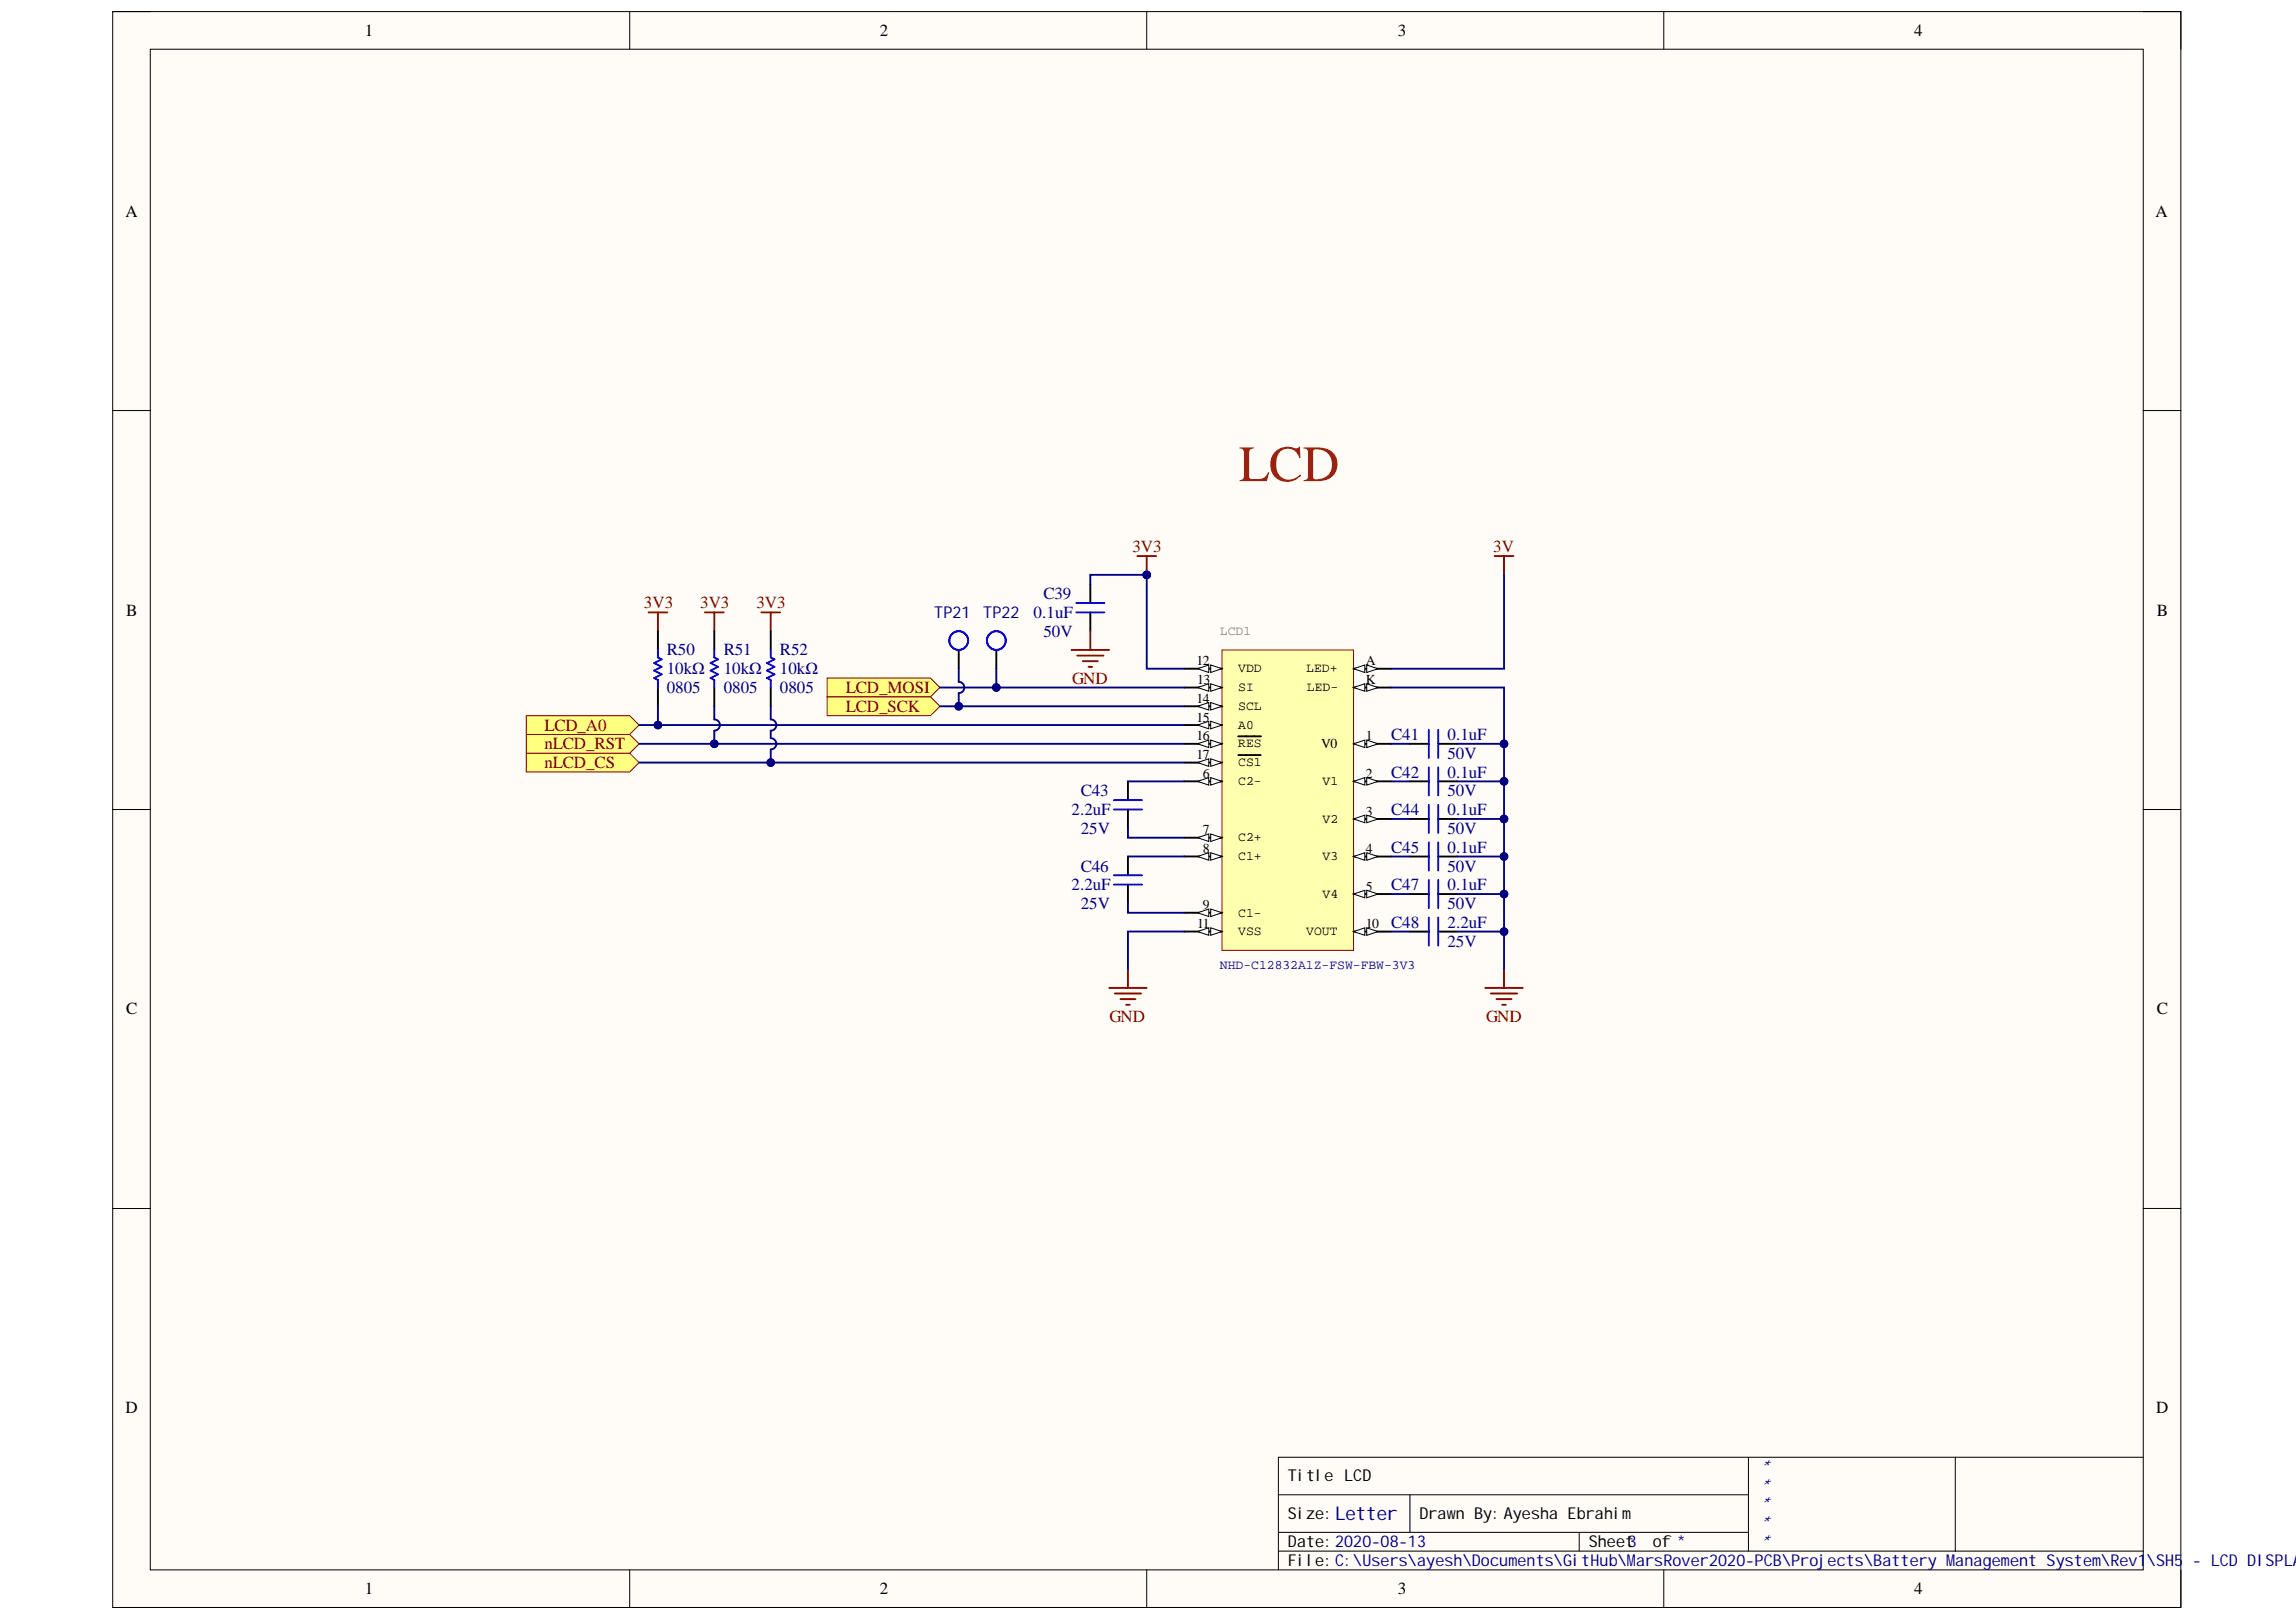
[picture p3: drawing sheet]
<svg xmlns="http://www.w3.org/2000/svg" width="297mm" height="210mm" viewBox="0 0 297 210" stroke-linecap="round" stroke-linejoin="round" font-family="sans-serif">
<defs><g id="words">
<text font-size="6.6" fill="#a61c00" x="160.3" y="62.3">LCD</text>
<text font-size="2.4" fill="#000080" x="172.7" y="196.7">Letter</text>
<g font-size="2.2">
<text x="47.2" y="4.6">1</text>
<text x="113.8" y="4.6">2</text>
<text x="180.8" y="4.6">3</text>
<text x="247.7" y="4.6">4</text>
<text x="16.2" y="28">A</text>
<text x="278.9" y="28">A</text>
<text x="16.3" y="79.7">B</text>
<text x="279" y="79.7">B</text>
<text x="16.3" y="131.3">C</text>
<text x="279" y="131.3">C</text>
<text x="16.2" y="182.9">D</text>
<text x="278.9" y="182.9">D</text>
<text x="47.2" y="206.3">1</text>
<text x="113.8" y="206.3">2</text>
<text x="180.8" y="206.3">3</text>
<text x="247.7" y="206.3">4</text>
</g>
<g font-size="2.2" fill="#800000">
<text x="146.5" y="71.5">3V3</text>
<text x="193.2" y="71.5">3V</text>
<text x="83.3" y="78.7">3V3</text>
<text x="90.6" y="78.7">3V3</text>
<text x="97.9" y="78.7">3V3</text>
<text x="109.4" y="89.6">LCD_MOSI</text>
<text x="138.7" y="88.5">GND</text>
<text x="70.5" y="94.5">LCD_A0</text>
<text x="109.4" y="92.1">LCD_SCK</text>
<text x="70.5" y="99.4">nLCD_CS</text>
<text x="70.5" y="97">nLCD_RST</text>
<text x="143.5" y="132.2">GND</text>
<text x="192.3" y="132.2">GND</text>
</g>
<g font-size="2.2" fill="#000080">
<text x="135" y="77.6">C39</text>
<text x="133.7" y="79.9">0.1uF</text>
<text x="135" y="82.4">50V</text>
<text x="86.3" y="89.6">0805</text>
<text x="86.3" y="87.3">10kΩ</text>
<text x="86.3" y="84.8">R50</text>
<text x="93.6" y="89.6">0805</text>
<text x="93.6" y="87.3">10kΩ</text>
<text x="93.6" y="84.8">R51</text>
<text x="100.9" y="89.6">0805</text>
<text x="100.9" y="87.3">10kΩ</text>
<text x="100.9" y="84.8">R52</text>
<text x="180" y="95.7">C41</text>
<text x="187.3" y="95.7">0.1uF</text>
<text x="180" y="100.6">C42</text>
<text x="187.3" y="98.2">50V</text>
<text x="187.3" y="100.6">0.1uF</text>
<text x="138.6" y="105.4">2.2uF</text>
<text x="139.8" y="107.9">25V</text>
<text x="139.8" y="103.1">C43</text>
<text x="180" y="105.4">C44</text>
<text x="187.3" y="103.1">50V</text>
<text x="187.3" y="105.4">0.1uF</text>
<text x="187.3" y="107.9">50V</text>
<text x="139.8" y="112.8">C46</text>
<text x="180" y="110.3">C45</text>
<text x="187.3" y="110.3">0.1uF</text>
<text x="187.3" y="112.8">50V</text>
<text x="138.6" y="115.1">2.2uF</text>
<text x="139.8" y="117.6">25V</text>
<text x="180" y="115.1">C47</text>
<text x="187.3" y="115.1">0.1uF</text>
<text x="187.3" y="117.6">50V</text>
<text x="180" y="120">C48</text>
<text x="187.3" y="120">2.2uF</text>
<text x="187.3" y="122.5">25V</text>
</g>
<g font-size="2.1" fill="#000080">
<text x="120.9" y="79.9">TP21</text>
<text x="127.2" y="79.9">TP22</text>
<text x="227.4" y="190.5">*</text>
<text x="227.4" y="193">*</text>
<text x="227.4" y="195.3">*</text>
<text x="227.4" y="197.8">*</text>
<text x="227.4" y="200.2">*</text>
<text x="277.7" y="202.7">\SH5</text>
<text x="283.6" y="202.7">- LCD DISPLAY</text>
</g>
<g font-size="2.1">
<text x="166.6" y="191.7">Title LCD</text>
<text x="166.6" y="196.6">Size:</text>
<text x="183.6" y="196.6">Drawn By:Ayesha Ebrahim</text>
<text x="166.6" y="200.2">Date:2020-08-13</text>
<text x="166.6" y="202.7">File:C:\Users\ayesh\Documents\GitHub\MarsRover2020-PCB\Projects\Battery Management System\Rev1</text>
<text x="205.5" y="200.2">Sheet3</text>
<text x="213.8" y="200.2">of *</text>
</g>
<g font-size="1.8">
<text x="154.8" y="86.1">12</text>
<text x="154.9" y="88.5">13</text>
<text x="176.7" y="86.1">A</text>
<text x="176.7" y="88.5">K</text>
<text x="154.8" y="91">14</text>
<text x="154.8" y="93.4">15</text>
<text x="154.8" y="95.8">16</text>
<text x="176.7" y="95.8">1</text>
<text x="154.8" y="98.3">17</text>
<text x="155.6" y="100.7">6</text>
<text x="170.9" y="96.8">V0</text>
<text x="176.7" y="100.7">2</text>
<text x="155.6" y="108">7</text>
<text x="176.7" y="105.6">3</text>
<text x="155.6" y="110.4">8</text>
<text x="176.7" y="110.4">4</text>
<text x="155.6" y="117.7">9</text>
<text x="176.7" y="115.3">5</text>
<text x="154.9" y="120.1">11</text>
<text x="176.7" y="120.1">10</text>
</g>
<text font-size="1.7" fill="#808080" x="157.8" y="82.1">LCD1</text>
<g font-size="1.7">
<text x="160.2" y="87">VDD</text>
<text x="160.2" y="89.4">SI</text>
<text x="169" y="87">LED+</text>
<text x="169.1" y="89.4">LED-</text>
<text x="160.2" y="91.8">SCL</text>
<text x="160.2" y="94.3">A0</text>
<text x="160.2" y="101.5">C2-</text>
<text x="160.2" y="96.7">RES</text>
<text x="160.2" y="99.2">CS1</text>
<text x="171.1" y="101.5">V1</text>
<text x="171.1" y="106.4">V2</text>
<text x="160.2" y="108.9">C2+</text>
<text x="160.2" y="111.3">C1+</text>
<text x="171.1" y="111.3">V3</text>
<text x="160.2" y="118.6">C1-</text>
<text x="171.1" y="116.2">V4</text>
<text x="160.2" y="121">VSS</text>
<text x="169" y="121">VOUT</text>
</g>
<text font-size="1.7" fill="#000080" x="157.8" y="125.4">NHD-C12832A1Z-FSW-FBW-3V3</text>
</g></defs>
<path d="M14.6 1.5h267.5v206.5h-267.5z" fill-rule="evenodd" fill="#fffcf8"/>
<path d="M14.6 1.5h267.5v206.5h-267.5z" fill="none" stroke="#000" stroke-width=".13"/>
<path d="M19.4 6.4h257.9v196.8h-257.9z" fill-rule="evenodd" fill="#fffcf8"/>
<g fill="none" stroke="#000" stroke-width=".13">
<path d="M14.6 1.5h4.8M19.4 6.4h257.9v196.8h-257.9zM81.5 1.5v4.9M148.4 1.5v4.9M215.2 1.5v4.9M277.3 1.5h4.8v4.9M14.6 53.1h4.8M277.3 53.1h4.8M14.6 104.8h4.8M277.3 104.8h4.8M14.6 156.4h4.8M277.3 156.4h4.8"/>
<path d="M165.4 193.4h60.8M165.4 198.3h60.8M182.4 193.4v4.9M204.3 198.3v2.4M226.2 188.6v12.1M253 188.6v12.1M277.3 188.6h-111.9v14.6M81.5 203.2v4.8M148.4 203.2v4.8M165.4 200.7h111.9M215.2 203.2v4.8M282.1 203.2v4.8"/>
</g>
<path d="M68.1 97.5h13.4l1.2 1.2-1.2 1.2h-13.4z" fill-rule="evenodd" fill="#ffff80"/>
<path d="M68.1 97.5h13.4l1.2 1.2-1.2 1.2h-13.4z" fill="none" stroke="#800000" stroke-width=".13"/>
<path d="M68.1 95h13.4l1.2 1.3-1.2 1.2h-13.4z" fill-rule="evenodd" fill="#ffff80"/>
<path d="M68.1 95h13.4l1.2 1.3-1.2 1.2h-13.4z" fill="none" stroke="#800000" stroke-width=".13"/>
<path d="M68.1 92.6h13.4l1.2 1.2-1.2 1.2h-13.4z" fill-rule="evenodd" fill="#ffff80"/>
<path d="M68.1 92.6h13.4l1.2 1.2-1.2 1.2h-13.4z" fill="none" stroke="#800000" stroke-width=".13"/>
<path d="M107 87.8h13.4l1.2 1.2-1.2 1.2h-13.4z" fill-rule="evenodd" fill="#ffff80"/>
<path d="M107 87.8h13.4l1.2 1.2-1.2 1.2h-13.4z" fill="none" stroke="#800000" stroke-width=".13"/>
<path d="M107 90.2h13.4l1.2 1.2-1.2 1.2h-13.4z" fill-rule="evenodd" fill="#ffff80"/>
<path d="M107 90.2h13.4l1.2 1.2-1.2 1.2h-13.4z" fill="none" stroke="#800000" stroke-width=".13"/>
<path d="M147.1 72h2.5M148.4 72v2.4" fill="none" stroke="#800000" stroke-width=".24"/>
<circle cx="148.4" cy="74.4" r=".49" fill="#000080"/>
<circle cx="148.4" cy="74.4" r=".49" fill="none" stroke="#000080" stroke-width=".13"/>
<g fill="none" stroke="#000" stroke-width=".24">
<path d="M141.1 75.6v2.4M141.1 79.3v2.4M124 84.1v2.4M128.9 84.1v2.4M182.4 96.3h2.5M186.1 96.3h2.4M145.9 101.1v2.4M145.9 104.8v2.4M145.9 110.8v2.5M145.9 114.5v2.4M182.4 101.1h2.5M182.4 106h2.5"/>
<path d="M182.4 110.8h2.5M182.4 115.7h2.5M186.1 101.1h2.4M186.1 106h2.4M186.1 110.8h2.4M186.1 115.7h2.4M182.4 120.6h2.5M186.1 120.6h2.4"/>
</g>
<g fill="none" stroke="#00f" stroke-width=".24">
<path d="M139.2 78h3.7M139.2 79.3h3.7M184.9 94.4v3.7M184.9 99.3v3.6M186.1 94.4v3.7M186.1 99.3v3.6M144.1 104.8h3.6M144.1 103.5h3.6M144.1 114.5h3.6M144.1 113.3h3.6M184.9 104.2v3.6M184.9 109v3.7"/>
<path d="M184.9 113.9v3.6M184.9 118.7v3.7M186.1 104.2v3.6M186.1 109v3.7M186.1 113.9v3.6M186.1 118.7v3.7"/>
<circle cx="124" cy="82.9" r="1.22"/>
<circle cx="128.9" cy="82.9" r="1.22"/>
</g>
<g fill="none" stroke="#800000" stroke-width=".24">
<path d="M83.9 79.3h2.4M85.1 79.3v2.4M91.2 79.3h2.4M92.4 79.3v2.4M98.5 79.3h2.4M99.7 79.3v2.4M193.4 72h2.4M194.6 72v2.4M138.6 84.1h4.9M139.4 84.8h3.4M140.1 85.6h1.9M140.8 86.3h.5"/>
<path d="M141.1 81.7v2.4M143.5 127.8h4.9M144.2 128.6h3.4M145 129.3h1.9M145.7 130h.5M145.9 125.4v2.4M192.1 127.8h4.9M192.9 128.6h3.4M193.6 129.3h2M194.3 130h.5M194.6 125.4v2.4"/>
</g>
<path d="M158.1 84.1h17v38.9h-17z" fill-rule="evenodd" fill="#ffffb0"/>
<path d="M158.1 84.1h17v38.9h-17z" fill="none" stroke="#800000" stroke-width=".13"/>
<path d="M175.1 96.3h4.9" fill="none" stroke="#000" stroke-width=".24"/>
<path d="M175.1 96.3l1.5-.5v.9z" fill="#f8fcff"/>
<path d="M175.1 96.3l1.5-.5v.9z" fill="none" stroke="#000" stroke-width=".13"/>
<path d="M176.8 95.8l1.5 .5-1.5 .4z" fill="#f8fcff"/>
<path d="M176.8 95.8l1.5 .5-1.5 .4z" fill="none" stroke="#000" stroke-width=".13"/>
<path d="M175.1 101.1h4.9" fill="none" stroke="#000" stroke-width=".24"/>
<path d="M175.1 101.1l1.5-.5v1z" fill="#f8fcff"/>
<path d="M175.1 101.1l1.5-.5v1z" fill="none" stroke="#000" stroke-width=".13"/>
<path d="M176.8 100.6l1.5 .5-1.5 .5z" fill="#f8fcff"/>
<path d="M176.8 100.6l1.5 .5-1.5 .5z" fill="none" stroke="#000" stroke-width=".13"/>
<path d="M175.1 106h4.9" fill="none" stroke="#000" stroke-width=".24"/>
<path d="M175.1 106l1.5-.5v1z" fill="#f8fcff"/>
<path d="M175.1 106l1.5-.5v1z" fill="none" stroke="#000" stroke-width=".13"/>
<path d="M176.8 105.5l1.5 .5-1.5 .5z" fill="#f8fcff"/>
<path d="M176.8 105.5l1.5 .5-1.5 .5z" fill="none" stroke="#000" stroke-width=".13"/>
<path d="M175.1 110.8h4.9" fill="none" stroke="#000" stroke-width=".24"/>
<path d="M175.1 110.8l1.5-.4v.9z" fill="#f8fcff"/>
<path d="M175.1 110.8l1.5-.4v.9z" fill="none" stroke="#000" stroke-width=".13"/>
<path d="M176.8 110.4l1.5 .4-1.5 .5z" fill="#f8fcff"/>
<path d="M176.8 110.4l1.5 .4-1.5 .5z" fill="none" stroke="#000" stroke-width=".13"/>
<path d="M175.1 115.7h4.9" fill="none" stroke="#000" stroke-width=".24"/>
<path d="M175.1 115.7l1.5-.5v1z" fill="#f8fcff"/>
<path d="M175.1 115.7l1.5-.5v1z" fill="none" stroke="#000" stroke-width=".13"/>
<path d="M176.8 115.2l1.5 .5-1.5 .5z" fill="#f8fcff"/>
<path d="M176.8 115.2l1.5 .5-1.5 .5z" fill="none" stroke="#000" stroke-width=".13"/>
<path d="M153.2 101.1h4.9" fill="none" stroke="#000" stroke-width=".24"/>
<path d="M156.6 100.6l1.5 .5-1.5 .5z" fill="#f8fcff"/>
<path d="M156.6 100.6l1.5 .5-1.5 .5z" fill="none" stroke="#000" stroke-width=".13"/>
<path d="M154.9 101.1l1.5-.5v1z" fill="#f8fcff"/>
<path d="M154.9 101.1l1.5-.5v1z" fill="none" stroke="#000" stroke-width=".13"/>
<path d="M153.2 108.4h4.9" fill="none" stroke="#000" stroke-width=".24"/>
<path d="M156.6 107.9l1.5 .5-1.5 .5z" fill="#f8fcff"/>
<path d="M156.6 107.9l1.5 .5-1.5 .5z" fill="none" stroke="#000" stroke-width=".13"/>
<path d="M154.9 108.4l1.5-.5v1z" fill="#f8fcff"/>
<path d="M154.9 108.4l1.5-.5v1z" fill="none" stroke="#000" stroke-width=".13"/>
<path d="M153.2 110.8h4.9" fill="none" stroke="#000" stroke-width=".24"/>
<path d="M156.6 110.4l1.5 .4-1.5 .5z" fill="#f8fcff"/>
<path d="M156.6 110.4l1.5 .4-1.5 .5z" fill="none" stroke="#000" stroke-width=".13"/>
<path d="M154.9 110.8l1.5-.4v.9z" fill="#f8fcff"/>
<path d="M154.9 110.8l1.5-.4v.9z" fill="none" stroke="#000" stroke-width=".13"/>
<path d="M153.2 118.1h4.9" fill="none" stroke="#000" stroke-width=".24"/>
<path d="M156.6 117.6l1.5 .5-1.5 .5z" fill="#f8fcff"/>
<path d="M156.6 117.6l1.5 .5-1.5 .5z" fill="none" stroke="#000" stroke-width=".13"/>
<path d="M154.9 118.1l1.5-.5v1z" fill="#f8fcff"/>
<path d="M154.9 118.1l1.5-.5v1z" fill="none" stroke="#000" stroke-width=".13"/>
<path d="M175.1 120.6h4.9" fill="none" stroke="#000" stroke-width=".24"/>
<path d="M175.1 120.6l1.5-.5v.9z" fill="#f8fcff"/>
<path d="M175.1 120.6l1.5-.5v.9z" fill="none" stroke="#000" stroke-width=".13"/>
<path d="M176.8 120.1l1.5 .5-1.5 .4z" fill="#f8fcff"/>
<path d="M176.8 120.1l1.5 .5-1.5 .4z" fill="none" stroke="#000" stroke-width=".13"/>
<path d="M153.2 120.6h4.9" fill="none" stroke="#000" stroke-width=".24"/>
<path d="M156.6 120.1l1.5 .5-1.5 .4z" fill="#f8fcff"/>
<path d="M156.6 120.1l1.5 .5-1.5 .4z" fill="none" stroke="#000" stroke-width=".13"/>
<path d="M154.9 120.6l1.5-.5v.9z" fill="#f8fcff"/>
<path d="M154.9 120.6l1.5-.5v.9z" fill="none" stroke="#000" stroke-width=".13"/>
<path d="M153.2 86.5h4.9" fill="none" stroke="#000" stroke-width=".24"/>
<path d="M156.6 86.1l1.5 .4-1.5 .5z" fill="#f8fcff"/>
<path d="M156.6 86.1l1.5 .4-1.5 .5z" fill="none" stroke="#000" stroke-width=".13"/>
<path d="M154.9 86.5l1.5-.4v.9z" fill="#f8fcff"/>
<path d="M154.9 86.5l1.5-.4v.9z" fill="none" stroke="#000" stroke-width=".13"/>
<path d="M153.2 89h4.9" fill="none" stroke="#000" stroke-width=".24"/>
<path d="M156.6 88.5l1.5 .5-1.5 .5z" fill="#f8fcff"/>
<path d="M156.6 88.5l1.5 .5-1.5 .5z" fill="none" stroke="#000" stroke-width=".13"/>
<path d="M154.9 89l1.5-.5v1z" fill="#f8fcff"/>
<path d="M154.9 89l1.5-.5v1z" fill="none" stroke="#000" stroke-width=".13"/>
<path d="M153.2 91.4h4.9" fill="none" stroke="#000" stroke-width=".24"/>
<path d="M156.6 90.9l1.5 .5-1.5 .5z" fill="#f8fcff"/>
<path d="M156.6 90.9l1.5 .5-1.5 .5z" fill="none" stroke="#000" stroke-width=".13"/>
<path d="M154.9 91.4l1.5-.5v1z" fill="#f8fcff"/>
<path d="M154.9 91.4l1.5-.5v1z" fill="none" stroke="#000" stroke-width=".13"/>
<path d="M153.2 93.8h4.9" fill="none" stroke="#000" stroke-width=".24"/>
<path d="M156.6 93.3l1.5 .5-1.5 .5z" fill="#f8fcff"/>
<path d="M156.6 93.3l1.5 .5-1.5 .5z" fill="none" stroke="#000" stroke-width=".13"/>
<path d="M154.9 93.8l1.5-.5v1z" fill="#f8fcff"/>
<path d="M154.9 93.8l1.5-.5v1z" fill="none" stroke="#000" stroke-width=".13"/>
<path d="M153.2 96.3h4.9" fill="none" stroke="#000" stroke-width=".24"/>
<path d="M156.6 95.8l1.5 .5-1.5 .4z" fill="#f8fcff"/>
<path d="M156.6 95.8l1.5 .5-1.5 .4z" fill="none" stroke="#000" stroke-width=".13"/>
<path d="M154.9 96.3l1.5-.5v.9z" fill="#f8fcff"/>
<path d="M154.9 96.3l1.5-.5v.9z" fill="none" stroke="#000" stroke-width=".13"/>
<path d="M153.2 98.7h4.9M160.2 95.3h2.9" fill="none" stroke="#000" stroke-width=".24"/>
<path d="M156.6 98.2l1.5 .5-1.5 .5z" fill="#f8fcff"/>
<path d="M156.6 98.2l1.5 .5-1.5 .5z" fill="none" stroke="#000" stroke-width=".13"/>
<path d="M154.9 98.7l1.5-.5v1z" fill="#f8fcff"/>
<path d="M154.9 98.7l1.5-.5v1z" fill="none" stroke="#000" stroke-width=".13"/>
<path d="M160.2 97.7h2.9M175.1 86.5h4.9" fill="none" stroke="#000" stroke-width=".24"/>
<path d="M175.1 86.5l1.5-.4v.9z" fill="#f8fcff"/>
<path d="M175.1 86.5l1.5-.4v.9z" fill="none" stroke="#000" stroke-width=".13"/>
<path d="M176.8 86.1l1.5 .4-1.5 .5z" fill="#f8fcff"/>
<path d="M176.8 86.1l1.5 .4-1.5 .5z" fill="none" stroke="#000" stroke-width=".13"/>
<path d="M175.1 89h4.9" fill="none" stroke="#000" stroke-width=".24"/>
<path d="M175.1 89l1.5-.5v1z" fill="#f8fcff"/>
<path d="M175.1 89l1.5-.5v1z" fill="none" stroke="#000" stroke-width=".13"/>
<path d="M176.8 88.5l1.5 .5-1.5 .5z" fill="#f8fcff"/>
<path d="M176.8 88.5l1.5 .5-1.5 .5z" fill="none" stroke="#000" stroke-width=".13"/>
<path d="M85.1 81.7v2.4M85.1 89v2.4M92.4 81.7v2.4M92.4 89v2.4M99.7 81.7v2.4M99.7 89v2.4" fill="none" stroke="#000" stroke-width=".24"/>
<path d="M85.1 84.1v1l.5 .2-1 .5 1 .5-1 .5 1 .5-1 .5 .5 .2v1M92.4 84.1v1l.5 .2-1 .5 1 .5-1 .5 1 .5-1 .5 .5 .2v1M99.7 84.1v1l.5 .2-1 .5 1 .5-1 .5 1 .5-1 .5 .5 .2v1" fill="none" stroke="#00f" stroke-width=".24"/>
<path d="M128.9 86.5v2.5" fill="none" stroke="#000080" stroke-width=".24"/>
<circle cx="128.9" cy="89" r=".49" fill="#000080"/>
<circle cx="128.9" cy="89" r=".49" fill="none" stroke="#000080" stroke-width=".13"/>
<path d="M82.7 98.7h70.5" fill="none" stroke="#000080" stroke-width=".24"/>
<circle cx="99.7" cy="98.7" r=".49" fill="#000080"/>
<circle cx="99.7" cy="98.7" r=".49" fill="none" stroke="#000080" stroke-width=".13"/>
<path d="M82.7 96.3h70.5" fill="none" stroke="#000080" stroke-width=".24"/>
<circle cx="92.4" cy="96.3" r=".49" fill="#000080"/>
<circle cx="92.4" cy="96.3" r=".49" fill="none" stroke="#000080" stroke-width=".13"/>
<path d="M82.7 93.8h70.5" fill="none" stroke="#000080" stroke-width=".24"/>
<circle cx="85.1" cy="93.8" r=".49" fill="#000080"/>
<circle cx="85.1" cy="93.8" r=".49" fill="none" stroke="#000080" stroke-width=".13"/>
<path d="M121.6 91.4h31.6" fill="none" stroke="#000080" stroke-width=".24"/>
<circle cx="124" cy="91.4" r=".49" fill="#000080"/>
<circle cx="124" cy="91.4" r=".49" fill="none" stroke="#000080" stroke-width=".13"/>
<path d="M121.6 89h31.6" fill="none" stroke="#000080" stroke-width=".24"/>
<circle cx="128.9" cy="89" r=".49" fill="#000080"/>
<circle cx="128.9" cy="89" r=".49" fill="none" stroke="#000080" stroke-width=".13"/>
<path d="M148.4 74.4h-7.3v1.2" fill="none" stroke="#000080" stroke-width=".24"/>
<circle cx="148.4" cy="74.4" r=".49" fill="#000080"/>
<circle cx="148.4" cy="74.4" r=".49" fill="none" stroke="#000080" stroke-width=".13"/>
<path d="M148.4 74.4v12.1h4.8M145.9 116.9v1.2h7.3M145.9 107.2v1.2h7.3M145.9 110.8h7.3M145.9 101.1h7.3M153.2 120.6h-7.3v4.8" fill="none" stroke="#000080" stroke-width=".24"/>
<circle cx="148.4" cy="74.4" r=".49" fill="#000080"/>
<circle cx="148.4" cy="74.4" r=".49" fill="none" stroke="#000080" stroke-width=".13"/>
<path d="M180 89h14.6v7.3M180 96.3h2.4M180 115.7h2.4M180 110.8h2.4M180 106h2.4M180 101.1h2.4M180 120.6h2.4" fill="none" stroke="#000080" stroke-width=".24"/>
<circle cx="194.6" cy="96.3" r=".49" fill="#000080"/>
<circle cx="194.6" cy="96.3" r=".49" fill="none" stroke="#000080" stroke-width=".13"/>
<path d="M194.6 74.4v12.1h-14.6M188.5 120.6h6.1" fill="none" stroke="#000080" stroke-width=".24"/>
<circle cx="194.6" cy="120.6" r=".48" fill="#000080"/>
<circle cx="194.6" cy="120.6" r=".48" fill="none" stroke="#000080" stroke-width=".13"/>
<path d="M188.5 115.7h6.1" fill="none" stroke="#000080" stroke-width=".24"/>
<circle cx="194.6" cy="115.7" r=".49" fill="#000080"/>
<circle cx="194.6" cy="115.7" r=".49" fill="none" stroke="#000080" stroke-width=".13"/>
<path d="M188.5 110.8h6.1" fill="none" stroke="#000080" stroke-width=".24"/>
<circle cx="194.6" cy="110.8" r=".49" fill="#000080"/>
<circle cx="194.6" cy="110.8" r=".49" fill="none" stroke="#000080" stroke-width=".13"/>
<path d="M188.5 106h6.1" fill="none" stroke="#000080" stroke-width=".24"/>
<circle cx="194.6" cy="106" r=".49" fill="#000080"/>
<circle cx="194.6" cy="106" r=".49" fill="none" stroke="#000080" stroke-width=".13"/>
<path d="M188.5 101.1h6.1" fill="none" stroke="#000080" stroke-width=".24"/>
<circle cx="194.6" cy="101.1" r=".49" fill="#000080"/>
<circle cx="194.6" cy="101.1" r=".49" fill="none" stroke="#000080" stroke-width=".13"/>
<path d="M188.5 96.3h6.1v29.1" fill="none" stroke="#000080" stroke-width=".24"/>
<circle cx="194.6" cy="96.3" r=".49" fill="#000080"/>
<circle cx="194.6" cy="96.3" r=".49" fill="none" stroke="#000080" stroke-width=".13"/>
<circle cx="194.6" cy="101.1" r=".49" fill="#000080"/>
<circle cx="194.6" cy="101.1" r=".49" fill="none" stroke="#000080" stroke-width=".13"/>
<circle cx="194.6" cy="106" r=".49" fill="#000080"/>
<circle cx="194.6" cy="106" r=".49" fill="none" stroke="#000080" stroke-width=".13"/>
<circle cx="194.6" cy="110.8" r=".49" fill="#000080"/>
<circle cx="194.6" cy="110.8" r=".49" fill="none" stroke="#000080" stroke-width=".13"/>
<circle cx="194.6" cy="115.7" r=".49" fill="#000080"/>
<circle cx="194.6" cy="115.7" r=".49" fill="none" stroke="#000080" stroke-width=".13"/>
<circle cx="194.6" cy="120.6" r=".48" fill="#000080"/>
<circle cx="194.6" cy="120.6" r=".48" fill="none" stroke="#000080" stroke-width=".13"/>
<path d="M85.1 91.4v2.4" fill="none" stroke="#000080" stroke-width=".24"/>
<circle cx="85.1" cy="93.8" r=".49" fill="#000080"/>
<circle cx="85.1" cy="93.8" r=".49" fill="none" stroke="#000080" stroke-width=".13"/>
<path d="M92.4 91.4v1.7a.73 .73 0 0 1 .7 .7 .73 .73 0 0 1-.7 .8v1.7" fill="none" stroke="#000080" stroke-width=".24"/>
<circle cx="92.4" cy="96.3" r=".49" fill="#000080"/>
<circle cx="92.4" cy="96.3" r=".49" fill="none" stroke="#000080" stroke-width=".13"/>
<path d="M99.7 91.4v1.7a.73 .73 0 0 1 .7 .7 .73 .73 0 0 1-.7 .8v.9a.73 .73 0 0 1 .7 .8 .73 .73 0 0 1-.7 .7v1.7" fill="none" stroke="#000080" stroke-width=".24"/>
<circle cx="99.7" cy="98.7" r=".49" fill="#000080"/>
<circle cx="99.7" cy="98.7" r=".49" fill="none" stroke="#000080" stroke-width=".13"/>
<path d="M124 86.5v1.7a.73 .73 0 0 1 .8 .8 .73 .73 0 0 1-.8 .7v1.7" fill="none" stroke="#000080" stroke-width=".24"/>
<circle cx="124" cy="91.4" r=".49" fill="#000080"/>
<circle cx="124" cy="91.4" r=".49" fill="none" stroke="#000080" stroke-width=".13"/>
<use href="#words"/>
</svg>
